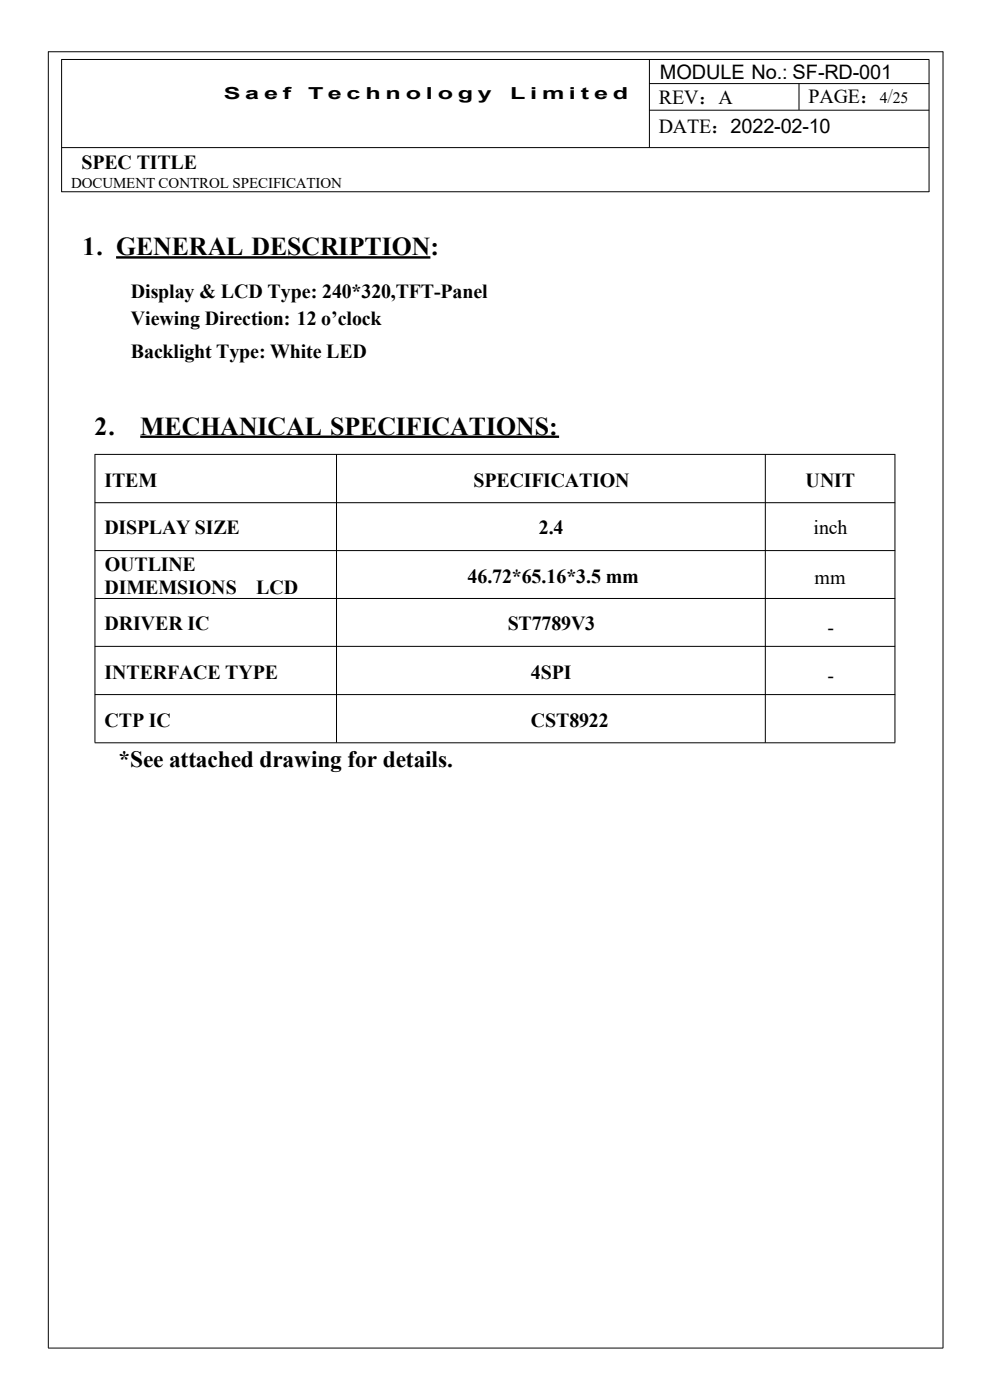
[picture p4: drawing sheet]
<svg xmlns="http://www.w3.org/2000/svg" width="210mm" height="297mm" viewBox="0 0 210 297" stroke-linecap="round" stroke-linejoin="round" font-family="sans-serif">
<defs><g id="words">
<g font-size="5.5">
<text x="17.5" y="54.2">1. GENERAL DESCRIPTION:</text>
<text x="20.1" y="92.3">2.</text>
<text x="29.8" y="92.3">MECHANICAL SPECIFICATIONS:</text>
</g>
<text font-size="5" x="25.1" y="162.8">*See attached drawing for details.</text>
<g font-size="4.2">
<text x="140" y="16.8">MODULE No.: SF-RD-001</text>
<text x="139.7" y="22">REV：A</text>
<text x="171.5" y="21.9">PAGE： /</text>
<text x="139.7" y="28.3">DATE：2022-02-10</text>
<text x="17.3" y="35.9">SPEC TITLE</text>
<text x="27.7" y="63.2">Display &amp; LCD Type: 240*320,TFT-Panel</text>
<text x="27.7" y="68.9">Viewing Direction: 12 o’clock</text>
<text x="27.8" y="75.9">Backlight Type: White LED</text>
<text x="22.2" y="103.3">ITEM</text>
<text x="100.5" y="103.2">SPECIFICATION</text>
<text x="170.9" y="103.3">UNIT</text>
<text x="22.1" y="113.4">DISPLAY SIZE</text>
<text x="114.3" y="113.4">2.4</text>
<text x="172.6" y="113.2">inch</text>
<text x="22.2" y="121.1">OUTLINE</text>
<text x="99.1" y="123.6">46.72*65.16*3.5 mm</text>
<text x="172.8" y="123.9">mm</text>
<text x="22.1" y="126">DIMEMSIONS</text>
<text x="54.4" y="126">LCD</text>
<text x="22.1" y="133.7">DRIVER IC</text>
<text x="107.7" y="133.7">ST7789V3</text>
<text x="175.6" y="134.4">-</text>
<text x="22.2" y="144">INTERFACE TYPE</text>
<text x="112.6" y="144">4SPI</text>
<text x="175.6" y="144.6">-</text>
<text x="22.2" y="154.2">CTP IC</text>
<text x="112.6" y="154.2">CST8922</text>
</g>
<g font-size="3.5">
<text x="47.5" y="21">S a e f</text>
<text x="65.4" y="21">T e c h n o l o g y</text>
<text x="108.2" y="21">L i m i t e d</text>
</g>
<g font-size="3.4">
<text x="186.6" y="21.9">4</text>
<text x="189.4" y="21.9">25</text>
</g>
<text font-size="3.2" x="15.1" y="39.9">DOCUMENT CONTROL SPECIFICATION</text>
</g></defs>
<g fill="none" stroke="#000" stroke-width=".21">
<path d="M10.2 11h189.9M10.2 10.9v275.1M13 12.6h184.1M13.1 12.6v28.1M137.7 17.7h59.4M137.8 12.6v18.7M169.5 17.7v5.6M197.1 12.7v28M200 10.9v275.1M13 31.3h184.1M137.7 23.4h59.4M13 40.7h184.1"/>
<path d="M20.1 96.4h169.8M20.1 96.4v61.2M71.4 96.4v61.2M162.3 96.4v61.2M189.8 96.4v61.2M20.1 106.7h169.8M20.1 116.8h169.8M20.1 127h169.8M20.1 137.1h169.8M20.1 147.4h169.8M20.1 157.6h169.8M10.2 286h189.9"/>
</g>
<path d="M24.6 54.6h66.7M29.8 92.7h88.8" fill="none" stroke="#000" stroke-width=".51"/>
<use href="#words"/>
</svg>
